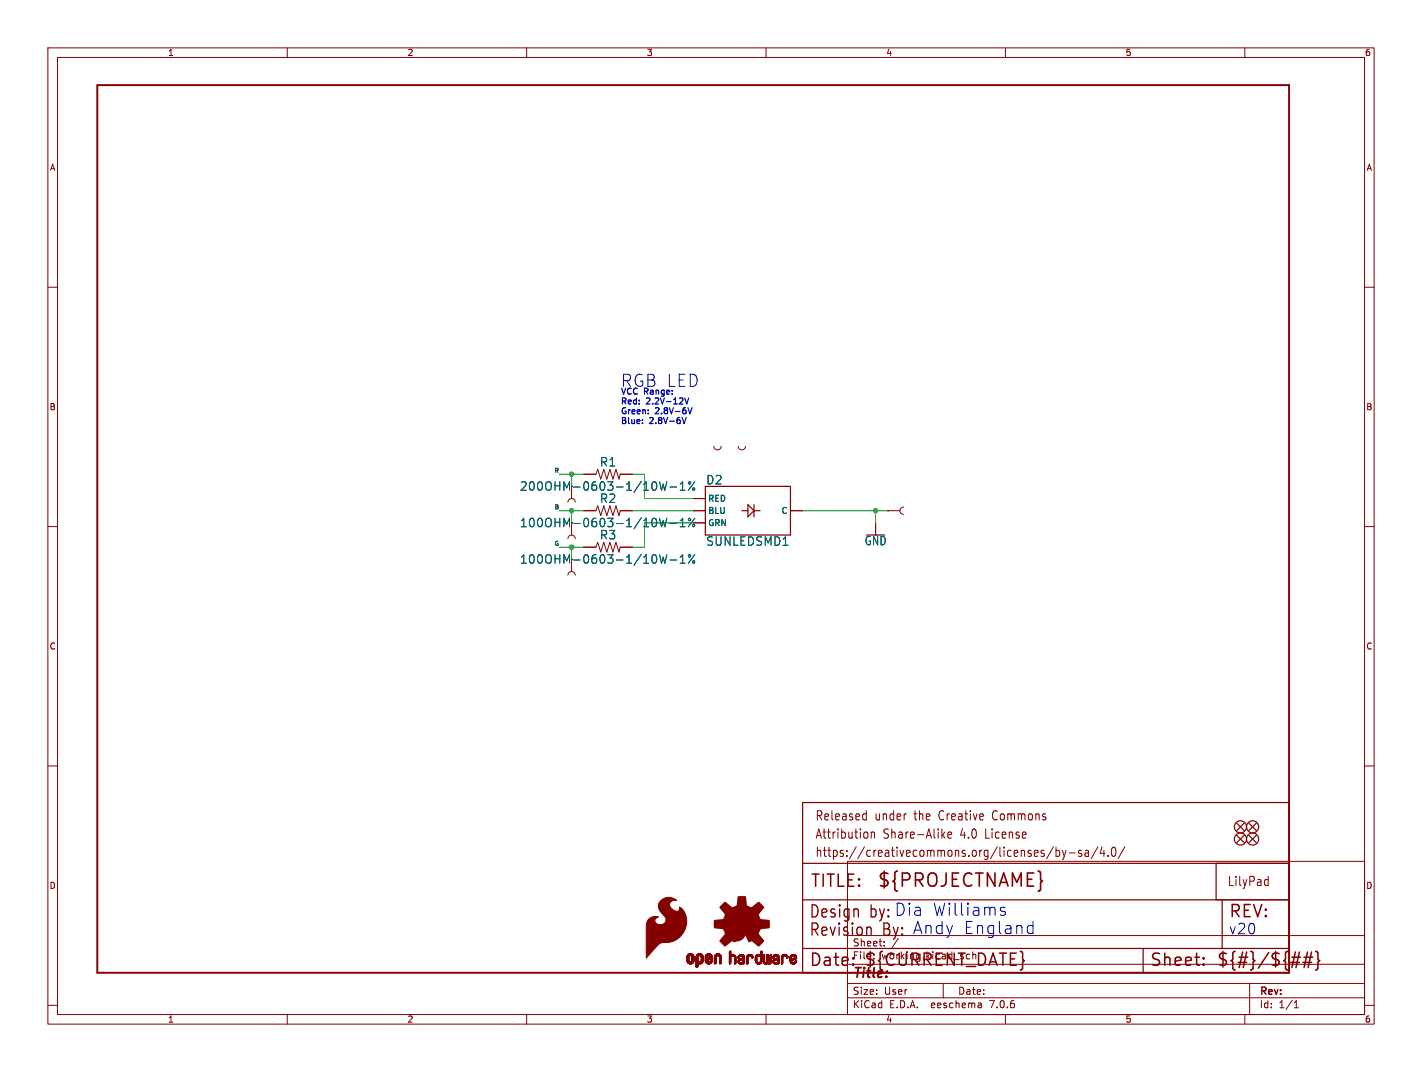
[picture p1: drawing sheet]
<svg xmlns="http://www.w3.org/2000/svg" width="297mm" height="224mm" viewBox="0 0 297 224" stroke-linecap="round" stroke-linejoin="round" font-family="sans-serif">
<defs><g id="words">
<text font-size="3.8" fill="#840000" x="183.1" y="185.7">${PROJECTNAME}</text>
<g font-size="3.5" fill="#0000c2">
<text x="129.5" y="81">RGB LED</text>
<text x="194.6" y="191.5">Williams</text>
<text x="181.6" y="192.1">by: Dia</text>
<text x="184.3" y="195.9">By: Andy</text>
<text x="201.1" y="195.3">England</text>
</g>
<g font-size="3.5" fill="#840000">
<text x="169.2" y="185.7">TITLE:</text>
<text x="168.9" y="195.9">Revision</text>
<text x="168.9" y="192.1">Design</text>
<text x="256.5" y="192.1">REV:</text>
<text x="168.9" y="202.2">Date:</text>
<text x="180.3" y="202.2">${CURRENT_DATE}</text>
<text x="240" y="202.2">Sheet:</text>
<text x="254" y="202.2">${#}/${##}</text>
</g>
<text font-size="3" fill="#0000c2" x="256.5" y="195.3">v20</text>
<text font-size="2.8" fill="#840000" x="178" y="204.8">Title:</text>
<g font-size="2.7" fill="#840000">
<text x="170.2" y="171.7">Released</text>
<text x="182.7" y="171.7">under</text>
<text x="191.1" y="171.7">the</text>
<text x="196.5" y="171.7">Creative</text>
<text x="208" y="171.7">Commons</text>
<text x="170.2" y="175.5">Attribution</text>
<text x="170.2" y="179.3">https://creativecommons.org/licenses/by-sa/4.0/</text>
<text x="184.5" y="175.5">Share-Alike</text>
<text x="200.8" y="175.5">4.0</text>
<text x="206.2" y="175.5">License</text>
<text x="256.3" y="185.4">LilyPad</text>
</g>
<g font-size="2.5" fill="#006464">
<text x="125.2" y="97.6">R1</text>
<text x="147.4" y="101.4">D2</text>
<text x="108.5" y="102.7">200OHM-0603-1/10W-1%</text>
<text x="125.2" y="105.3">R2</text>
<text x="108.5" y="110.3">100OHM-0603-1/10W-1%</text>
<text x="125.2" y="112.9">R3</text>
<text x="108.5" y="118">100OHM-0603-1/10W-1%</text>
<text x="147.4" y="114.2">SUNLEDSMD1</text>
<text x="180.5" y="114.1">GND</text>
</g>
<g font-size="2.1" fill="#840000">
<text x="178" y="197.9">Sheet:</text>
<text x="186.2" y="197.9">/</text>
<text x="178" y="200.6">File:</text>
<text x="184.1" y="200.6">working.kicad_sch</text>
<text x="178" y="208">Size:</text>
<text x="184.7" y="208">User</text>
<text x="200" y="208">Date:</text>
<text x="263" y="208.2">Rev:</text>
<text x="178" y="210.8">KiCad</text>
<text x="185.7" y="210.8">E.D.A.</text>
<text x="194.6" y="210.8">eeschema</text>
<text x="207" y="210.8">7.0.6</text>
<text x="263" y="210.8">Id:</text>
<text x="267.1" y="210.8">1/1</text>
</g>
<g font-size="1.8" fill="#840000">
<text x="35" y="11.9">1</text>
<text x="85" y="11.9">2</text>
<text x="135" y="11.9">3</text>
<text x="185" y="11.9">4</text>
<text x="235" y="11.9">5</text>
<text x="285" y="11.9">6</text>
<text x="10.3" y="35.9">A</text>
<text x="285.3" y="35.9">A</text>
<text x="10.3" y="85.9">B</text>
<text x="285.3" y="85.9">B</text>
<text x="10.3" y="135.9">C</text>
<text x="285.3" y="135.9">C</text>
<text x="10.3" y="185.9">D</text>
<text x="285.3" y="185.9">D</text>
<text x="35" y="213.8">1</text>
<text x="85" y="213.8">2</text>
<text x="135" y="213.8">3</text>
<text x="185" y="213.8">4</text>
<text x="235" y="213.8">5</text>
<text x="285" y="213.8">6</text>
</g>
<g font-size="1.8" fill="#0000c2">
<text x="129.5" y="82.5">VCC</text>
<text x="134.6" y="82.5">Range:</text>
<text x="129.5" y="84.6">Red:</text>
<text x="129.5" y="86.6">Green:</text>
<text x="129.5" y="88.7">Blue:</text>
<text x="135.1" y="84.6">2.2V-12V</text>
<text x="135.8" y="88.7">2.8V-6V</text>
<text x="137" y="86.6">2.8V-6V</text>
</g>
<g font-size="1.8" fill="#006464">
<text x="147.8" y="105">RED</text>
<text x="147.8" y="107.5">BLU</text>
<text x="163.1" y="107.5">C</text>
<text x="147.8" y="110.1">GRN</text>
</g>
<g font-size="1.2" fill="#0f0f0f">
<text x="115.7" y="98.8">R</text>
<text x="115.7" y="106.4">B</text>
<text x="115.7" y="114.1">G</text>
</g>
</g></defs>
<g fill="none" stroke="#840000" stroke-width=".21">
<path d="M10 10h277v203.9h-277zM12 12h273v199.9h-273zM60 10v2M110 10v2M160 10v2M210 10v2M260 10v2M10 60h2M285 60h2M121.9 99.1h2.6l.3-1.1 .7 2.1 .6-2.1 .6 2.1 .7-2.1 .6 2.1 .7-2.1 .6 2.1 .2-1h2.6M149.1 93.2a.76 .76 0 0 0 .8 .8 .76 .76 0 0 0 .7-.8M154.2 93.2a.76 .76 0 0 0 .7 .8 .76 .76 0 0 0 .8-.8"/>
<path d="M10 110h2M118.6 104.9a.76 .76 0 0 1 .8-.8 .76 .76 0 0 1 .7 .8M118.6 112.5a.76 .76 0 0 1 .8-.7 .76 .76 0 0 1 .7 .7M119.4 101.6v2.5M119.4 109.2v2.6M119.4 116.8v2.6M121.9 114.3h2.6l.3-1 .7 2 .6-2 .6 2 .7-2 .6 2 .7-2 .6 2 .2-1h2.6M121.9 106.7h2.6l.3-1 .7 2 .6-2 .6 2 .7-2 .6 2 .7-2 .6 2 .2-1h2.6M144.8 106.7h2.5M144.8 104.1h2.5M144.8 109.2h2.5M165.1 106.7h2.5"/>
<path d="M182.9 109.2v2.6M185.4 106.7h.1M185.4 106.7h2.6M188.7 105.9a.76 .76 0 0 0-.7 .8 .76 .76 0 0 0 .7 .7M285 110h2M118.6 120.1a.76 .76 0 0 1 .8-.7 .76 .76 0 0 1 .7 .7M10 160h2M285 160h2M177 179.9h108v32h-108zM180.5 170l.4 .1M180.9 169.3v2M180.9 171.2l-.4 .1"/>
<path d="M181.2 174v.9M182 173.8v1.3M182 174l.2-.2 .4 .1 .1 1.2M196.9 174.4l.5 .7M197.4 173.8l-.7 .7M198 174.4l.8-.1-.1-.4-.5-.1-.2 .3 .1 .9h.6M220 176.9l-1.4 2.5M220.6 177v1.9M220.6 177.7l.4-.1 .3 .4-.1 .8h-.6M221.9 177.6l.4 1.3M222.3 178.9l-.2 .5-.2 .1M222.7 177.6l-.4 1.3"/>
<path d="M223.3 178.2h1.2M225.9 177.7l-.4-.1-.2 .3v.3l.6 .1v.5h-.6M226.7 177.7h.6l.1 1.2M227.4 178.1l-.6 .1a.4 .4 0 0 0-.2 .3 .4 .4 0 0 0 .2 .4l.6-.1M229.3 176.9l-1.4 2.5M230.2 176.9l-.4 1.4h1M230.6 177.6v1.3M231.4 178.7v.2M232.4 177.1l.3-.1a1.34 1.34 0 0 1 0 1.9h-.2a1.44 1.44 0 0 1-.1-1.8zM234.9 176.9l-1.4 2.5M177 195.4h108M187.6 196l-1.3 2"/>
<path d="M264.4 183.7l.5 .1M264.9 183.1v1.9M264.9 184.9l-.5 .1M10 210h2M60 211.9v2M110 211.9v2M160 211.9v2M177 208.4h108M177 205.4h108M177 201.4h108M197 205.4v3M204.9 209.6l.1 .9"/>
<path d="M205 210.4l-.2 .1M205 209.9h-.2M210 211.9v2M260 211.9v2M261 205.4v6.5M270.3 210.5h.9M270.3 209.4l.4-.4v1.5M285 210h2"/>
</g>
<g fill="none" stroke="#840000" stroke-width=".25">
<path d="M147.3 101.6h17.8v10.2h-17.8zM154.9 106.7h1.3M156.2 105.4l1.3 1.3-1.3 1.3zM157.5 106.7h1.2M157.5 105.4v2.6M167.6 167.6h101.6v35.6h-101.6zM258.3 172l1.5 1.5M258.3 174.5l1.5 1.5M259.8 172l-1.5 1.5M259.8 174.5l-1.5 1.5M260.9 174.5l1.5 1.5M260.9 172l1.5 1.5"/>
<path d="M262.4 172l-1.5 1.5M262.4 174.5l-1.5 1.5M167.6 188h101.6M167.6 180.3h101.6M167.6 198.1h101.6M238.8 198.1v5.1M254 180.3v7.7M255.3 188v10.1"/>
<circle cx="259.1" cy="172.7" r="1.27"/>
<circle cx="259.1" cy="175.3" r="1.27"/>
<circle cx="261.6" cy="172.7" r="1.27"/>
<circle cx="261.6" cy="175.3" r="1.27"/>
</g>
<path d="M182 194v1.4" fill="none" stroke="#840000" stroke-width=".27"/>
<g fill="#840000" stroke="#840000" stroke-width=".21">
<path d="M137.9 188.2a2.45 2.45 0 0 1 3.4-.1 1.05 1.05 0 0 0-1.4 .6 1.05 1.05 0 0 0 .7 1.3 .75 .75 0 0 0 1.3-.1v-.4a3.8 3.8 0 0 1 .7 5.5 4.3 4.3 0 0 1-4.2 1.9 7.8 7.8 0 0 0-2.8 2.5l-.6 .7v-6.4a1.93 1.93 0 0 1 2.5-2.2 .81 .81 0 0 0-.7 .9 .81 .81 0 0 0 .9 .7 1.09 1.09 0 0 0 1.3-.5 1.09 1.09 0 0 0-.4-1.4 2.08 2.08 0 0 1-.7-3z"/>
<path d="M143.5 200.7h.4z"/>
<path d="M143.5 200.6l.4 .1z"/>
<path d="M143.5 200.6h.4z"/>
<path d="M143.5 200.5l.4 .1z"/>
<path d="M143.5 200.5h.4z"/>
<path d="M143.5 200.4l.4 .1z"/>
<path d="M143.5 200.4h.4z"/>
<path d="M143.5 200.3l.4 .1z"/>
<path d="M143.5 200.3h.4z"/>
<path d="M143.5 200.2l.4 .1z"/>
<path d="M143.5 200.2h.4z"/>
<path d="M143.5 200.1l.4 .1z"/>
<path d="M143.5 200.1h.4z"/>
<path d="M143.5 200l.4 .1z"/>
<path d="M143.5 200h.4z"/>
<path d="M143.5 199.9l.4 .1z"/>
<path d="M143.5 199.9h.4z"/>
<path d="M143.5 199.8l.4 .1z"/>
<path d="M143.5 199.8h.4z"/>
<path d="M143.5 200.8h.5z"/>
<path d="M143.5 200.8h.4z"/>
<path d="M143.5 200.7l.4 .1z"/>
<path d="M143.5 199.7l.4 .1z"/>
<path d="M143.5 200.9h.5z"/>
<path d="M143.5 200.8l.5 .1z"/>
<path d="M143.5 199.7h.4z"/>
<path d="M143.5 199.7h.5z"/>
<path d="M143.5 200.9h.6z"/>
<path d="M143.5 199.6l.6 .1z"/>
<path d="M143.6 200.9l.5 .1z"/>
<path d="M143.6 199.6h.5z"/>
<path d="M143.6 201h1.3z"/>
<path d="M143.6 201h.6z"/>
<path d="M143.6 199.6h1.2z"/>
<path d="M143.6 201h1.2z"/>
<path d="M143.6 199.5l1.2 .1z"/>
<path d="M143.6 201l1.2 .1z"/>
<path d="M143.6 199.5h1.2z"/>
<path d="M143.6 201.1h1.2z"/>
<path d="M143.7 201.1h1.1z"/>
<path d="M143.7 199.5h1.1z"/>
<path d="M143.7 201.1h1z"/>
<path d="M143.7 199.4l1 .1z"/>
<path d="M143.7 201.1l1 .1z"/>
<path d="M143.7 199.4h1z"/>
<path d="M143.7 201.2h1z"/>
<path d="M143.8 201.2h.9z"/>
<path d="M143.8 199.4h.9z"/>
<path d="M143.8 201.2h.8z"/>
<path d="M143.8 199.4h.8z"/>
<path d="M143.8 199.3l.8 .1z"/>
<path d="M143.8 199.3h.8z"/>
<path d="M143.8 201.2l.8 .1z"/>
<path d="M143.8 201.3h.8z"/>
<path d="M143.9 199.3h.7z"/>
<path d="M143.9 201.3h.7z"/>
<path d="M143.9 201.3h.6z"/>
<path d="M143.9 199.3h.6z"/>
<path d="M144 199.3h.4z"/>
<path d="M144 201.3h.4z"/>
<path d="M144 199.2l.4 .1z"/>
<path d="M144.1 199.2h.3z"/>
<path d="M144.1 201.3l.2 .1z"/>
<path d="M144.1 201.4h.2z"/>
<path d="M144.1 199.2h.2z"/>
<path d="M144.3 199.6h.6z"/>
<path d="M144.3 201h.6z"/>
<path d="M144.3 200.9l.6 .1z"/>
<path d="M144.3 200.9h.6z"/>
<path d="M144.3 199.6l.6 .1z"/>
<path d="M144.4 200.9h.5z"/>
<path d="M144.4 199.7h.5z"/>
<path d="M144.5 200.8l.4 .1z"/>
<path d="M144.5 199.7h.4z"/>
<path d="M144.5 200.8h.4z"/>
<path d="M144.5 199.7l.4 .1z"/>
<path d="M144.5 199.8h.4z"/>
<path d="M144.5 200.7l.4 .1z"/>
<path d="M144.5 200.7h.4z"/>
<path d="M144.5 199.9h.4z"/>
<path d="M144.5 199.8l.4 .1z"/>
<path d="M144.5 200.6l.4 .1z"/>
<path d="M144.5 200.6h.4z"/>
<path d="M144.5 200.5l.4 .1z"/>
<path d="M144.5 200.5h.4z"/>
<path d="M144.5 200.4l.4 .1z"/>
<path d="M144.5 200.4h.4z"/>
<path d="M144.5 200.3l.4 .1z"/>
<path d="M144.5 200.3h.4z"/>
<path d="M144.5 200.2l.4 .1z"/>
<path d="M144.5 200.2h.4z"/>
<path d="M144.5 200.1l.4 .1z"/>
<path d="M144.5 200.1h.4z"/>
<path d="M144.5 200l.4 .1z"/>
<path d="M144.5 200h.4z"/>
<path d="M144.5 199.9l.4 .1z"/>
<path d="M145.4 202h.2z"/>
<path d="M145.4 202h.3z"/>
<path d="M145.4 201.9l.3 .1z"/>
<path d="M145.4 201.9h.3z"/>
<path d="M145.4 201.9h.4z"/>
<path d="M145.4 201.8l.4 .1z"/>
<path d="M145.4 201.8h.4z"/>
<path d="M145.4 201.7l.4 .1z"/>
<path d="M145.4 201.7h.4z"/>
<path d="M145.4 201.6l.4 .1z"/>
<path d="M145.4 201.6h.4z"/>
<path d="M145.4 201.5l.4 .1z"/>
<path d="M145.4 201.5h.4z"/>
<path d="M145.4 201.4l.4 .1z"/>
<path d="M145.4 201.4h.4z"/>
<path d="M145.4 201.3l.4 .1z"/>
<path d="M145.4 201.3h.4z"/>
<path d="M145.4 201.3h1z"/>
<path d="M145.4 201.3h1.1z"/>
<path d="M145.4 201.2l1.1 .1z"/>
<path d="M145.4 201.2h1.1z"/>
<path d="M145.4 201.2h1.2z"/>
<path d="M145.4 201.1l1.2 .1z"/>
<path d="M145.4 201.1h1.2z"/>
<path d="M145.4 201.1h1.3z"/>
<path d="M145.4 201l1.3 .1z"/>
<path d="M145.4 201h1.3z"/>
<path d="M145.4 201h1.4z"/>
<path d="M145.4 201h.7z"/>
<path d="M145.4 200.9l.6 .1z"/>
<path d="M145.4 200.9h.6z"/>
<path d="M145.4 200.9h.5z"/>
<path d="M145.4 200.8l.5 .1z"/>
<path d="M145.4 200.8h.5z"/>
<path d="M145.4 200.8h.4z"/>
<path d="M145.4 200.7l.4 .1z"/>
<path d="M145.4 200.7h.4z"/>
<path d="M145.4 200.6l.4 .1z"/>
<path d="M145.4 200.6h.4z"/>
<path d="M145.4 200.5l.4 .1z"/>
<path d="M145.4 200.5h.4z"/>
<path d="M145.4 200.4l.4 .1z"/>
<path d="M145.4 200.4h.4z"/>
<path d="M145.4 200.3l.4 .1z"/>
<path d="M145.4 200.3h.4z"/>
<path d="M145.4 200.2l.4 .1z"/>
<path d="M145.4 200.2h.4z"/>
<path d="M145.4 200.1l.4 .1z"/>
<path d="M145.4 200.1h.4z"/>
<path d="M145.4 200l.4 .1z"/>
<path d="M145.4 200h.4z"/>
<path d="M145.4 199.9l.4 .1z"/>
<path d="M145.4 199.9h.4z"/>
<path d="M145.4 199.8l.4 .1z"/>
<path d="M145.4 199.8h.4z"/>
<path d="M145.4 199.8h.5z"/>
<path d="M145.4 202h.1z"/>
<path d="M145.4 199.7l.5 .1z"/>
<path d="M145.4 199.7h.5z"/>
<path d="M145.4 199.7h.6z"/>
<path d="M145.5 199.7h.5z"/>
<path d="M145.5 199.6l.5 .1z"/>
<path d="M145.5 199.6h.5z"/>
<path d="M145.5 199.6h1.3z"/>
<path d="M145.5 199.6h1.2z"/>
<path d="M145.5 199.5l1.2 .1z"/>
<path d="M145.5 199.5h1.2z"/>
<path d="M145.6 199.5h1.1z"/>
<path d="M145.6 199.4l1.1 .1z"/>
<path d="M145.6 199.4h1z"/>
<path d="M145.7 199.4h.9z"/>
<path d="M145.7 199.3l.8 .1z"/>
<path d="M145.7 199.3h.8z"/>
<path d="M145.8 199.3h.7z"/>
<path d="M145.8 199.3h.6z"/>
<path d="M145.9 201.3h.5z"/>
<path d="M145.9 199.3h.5z"/>
<path d="M145.9 201.3h.4z"/>
<path d="M145.9 199.3h.4z"/>
<path d="M145.9 199.2l.4 .1z"/>
<path d="M146 201.3h.3z"/>
<path d="M146 199.2h.3z"/>
<path d="M146 201.3l.3 .1z"/>
<path d="M146 199.2h.2z"/>
<path d="M146 201.4h.2z"/>
<path d="M146.2 199.6h.6z"/>
<path d="M146.2 201h.6z"/>
<path d="M146.2 200.9l.6 .1z"/>
<path d="M146.3 200.9h.5z"/>
<path d="M146.3 199.6l.5 .1z"/>
<path d="M146.3 199.7h.5z"/>
<path d="M146.4 200.9h.4z"/>
<path d="M146.4 199.7h.4z"/>
<path d="M146.4 200.8l.4 .1z"/>
<path d="M146.4 200.8h.4z"/>
<path d="M146.4 199.7l.4 .1z"/>
<path d="M146.4 199.8h.4z"/>
<path d="M146.4 200.8h.5z"/>
<path d="M146.4 199.8h.5z"/>
<path d="M146.5 200.7l.4 .1z"/>
<path d="M146.5 200.7h.4z"/>
<path d="M146.5 199.8l.4 .1z"/>
<path d="M146.5 199.8h.4z"/>
<path d="M146.5 199.9h.4z"/>
<path d="M146.5 200.6l.4 .1z"/>
<path d="M146.5 200.6h.4z"/>
<path d="M146.5 200.5l.4 .1z"/>
<path d="M146.5 200.5h.4z"/>
<path d="M146.5 200.4l.4 .1z"/>
<path d="M146.5 200.4h.4z"/>
<path d="M146.5 200.3l.4 .1z"/>
<path d="M146.5 200.3h.4z"/>
<path d="M146.5 200.2l.4 .1z"/>
<path d="M146.5 200.2h.4z"/>
<path d="M146.5 200.1l.4 .1z"/>
<path d="M146.5 200.1h.4z"/>
<path d="M146.5 200l.4 .1z"/>
<path d="M146.5 200h.4z"/>
<path d="M146.5 199.9l.4 .1z"/>
<path d="M147.3 200.8h.4z"/>
<path d="M147.3 200.7l.4 .1z"/>
<path d="M147.3 200.7h.4z"/>
<path d="M147.3 200.6l.4 .1z"/>
<path d="M147.3 200.6h.4z"/>
<path d="M147.3 200.6h.5z"/>
<path d="M147.3 200.6h.6z"/>
<path d="M147.3 200.5l.6 .1z"/>
<path d="M147.3 200.5h.6z"/>
<path d="M147.3 200.5h.7z"/>
<path d="M147.3 200.5h.8z"/>
<path d="M147.3 200.4l.8 .1z"/>
<path d="M147.3 200.4h.9z"/>
<path d="M147.3 200.4h1z"/>
<path d="M147.3 200.3l1 .1z"/>
<path d="M147.3 200.3h1.1z"/>
<path d="M147.3 200.3h1.2z"/>
<path d="M147.3 200.2l1.3 .1z"/>
<path d="M147.3 200.2h1.3z"/>
<path d="M147.3 200.2h1.4z"/>
<path d="M147.3 200.2h.4z"/>
<path d="M147.3 200.1l.4 .1z"/>
<path d="M147.3 200.1h.4z"/>
<path d="M147.3 200l.4 .1z"/>
<path d="M147.3 200h.4z"/>
<path d="M147.3 199.9l.4 .1z"/>
<path d="M147.3 199.9h.4z"/>
<path d="M147.3 199.8l.4 .1z"/>
<path d="M147.3 199.8h.4z"/>
<path d="M147.3 200.9h.5z"/>
<path d="M147.3 200.8l.5 .1z"/>
<path d="M147.3 200.8h.5z"/>
<path d="M147.3 199.8h.5z"/>
<path d="M147.3 199.7l.5 .1z"/>
<path d="M147.3 199.7h.5z"/>
<path d="M147.4 200.9h.5z"/>
<path d="M147.4 199.7h.4z"/>
<path d="M147.4 199.7h.5z"/>
<path d="M147.4 200.9l.5 .1z"/>
<path d="M147.4 199.6l.5 .1z"/>
<path d="M147.4 199.6h.5z"/>
<path d="M147.4 201h1.3z"/>
<path d="M147.4 201h.6z"/>
<path d="M147.4 199.6h.6z"/>
<path d="M147.4 199.6h1.3z"/>
<path d="M147.4 201h1.2z"/>
<path d="M147.4 199.5l1.3 .1z"/>
<path d="M147.4 199.5h1.2z"/>
<path d="M147.4 201l1.2 .1z"/>
<path d="M147.5 201.1h1.1z"/>
<path d="M147.5 199.5h1.1z"/>
<path d="M147.5 199.4l1.1 .1z"/>
<path d="M147.5 201.1h1z"/>
<path d="M147.5 201.1l1 .1z"/>
<path d="M147.5 199.4h1.1z"/>
<path d="M147.5 201.2h1z"/>
<path d="M147.5 199.4h1z"/>
<path d="M147.6 201.2h.9z"/>
<path d="M147.6 199.4h.9z"/>
<path d="M147.6 201.2h.8z"/>
<path d="M147.6 199.3l.8 .1z"/>
<path d="M147.6 201.2l.8 .1z"/>
<path d="M147.6 199.3h.8z"/>
<path d="M147.7 201.3h.7z"/>
<path d="M147.7 199.3h.7z"/>
<path d="M147.7 199.3h.6z"/>
<path d="M147.7 201.3h.6z"/>
<path d="M147.8 199.3h.5z"/>
<path d="M147.8 201.3h.5z"/>
<path d="M147.8 200.2h.9z"/>
<path d="M147.8 200.1l.9 .1z"/>
<path d="M147.8 199.3h.4z"/>
<path d="M147.8 201.3h.4z"/>
<path d="M147.8 200.1h.9z"/>
<path d="M147.9 199.2l.3 .1z"/>
<path d="M147.9 201.3h.3z"/>
<path d="M147.9 201.3l.3 .1z"/>
<path d="M147.9 200.1h.8z"/>
<path d="M147.9 199.2h.3z"/>
<path d="M147.9 201.4h.2z"/>
<path d="M147.9 199.2h.2z"/>
<path d="M148 200.1h.7z"/>
<path d="M148.1 200l.6 .1z"/>
<path d="M148.1 200h.6z"/>
<path d="M148.1 199.6h.6z"/>
<path d="M148.1 201h.6z"/>
<path d="M148.2 200.9l.5 .1z"/>
<path d="M148.2 200h.5z"/>
<path d="M148.2 200.9h.5z"/>
<path d="M148.2 199.6l.5 .1z"/>
<path d="M148.2 199.7h.5z"/>
<path d="M148.3 200.9h.4z"/>
<path d="M148.3 199.7h.4z"/>
<path d="M148.3 200h.4z"/>
<path d="M148.3 199.7l.4 .1z"/>
<path d="M148.3 200.8l.4 .1z"/>
<path d="M148.3 199.8h.4z"/>
<path d="M148.3 200.8h.4z"/>
<path d="M148.3 199.9l.4 .1z"/>
<path d="M148.3 199.9h.4z"/>
<path d="M148.3 199.8l.4 .1z"/>
<path d="M148.4 200.7l.3 .1z"/>
<path d="M148.4 200.7h.3z"/>
<path d="M148.4 200.6l.3 .1z"/>
<path d="M148.4 200.6h.3z"/>
<path d="M148.4 200.5l.3 .1z"/>
<path d="M148.5 200.5h.2z"/>
<path d="M148.6 200.5h.1z"/>
<path d="M149.2 201.3h.3z"/>
<path d="M149.2 201.2l.3 .1z"/>
<path d="M149.2 201.2h.3z"/>
<path d="M149.2 201.2h.4z"/>
<path d="M149.2 201.1l.4 .1z"/>
<path d="M149.2 201.1h.4z"/>
<path d="M149.2 201l.4 .1z"/>
<path d="M149.2 201h.4z"/>
<path d="M149.2 200.9l.4 .1z"/>
<path d="M149.2 200.9h.4z"/>
<path d="M149.2 200.8l.4 .1z"/>
<path d="M149.2 200.8h.4z"/>
<path d="M149.2 200.7l.4 .1z"/>
<path d="M149.2 200.7h.4z"/>
<path d="M149.2 200.6l.4 .1z"/>
<path d="M149.2 200.6h.4z"/>
<path d="M149.2 200.5l.4 .1z"/>
<path d="M149.2 200.5h.4z"/>
<path d="M149.2 200.4l.4 .1z"/>
<path d="M149.2 200.4h.4z"/>
<path d="M149.2 200.3l.4 .1z"/>
<path d="M149.2 200.3h.4z"/>
<path d="M149.2 200.2l.4 .1z"/>
<path d="M149.2 200.2h.4z"/>
<path d="M149.2 200.1l.4 .1z"/>
<path d="M149.2 200.1h.4z"/>
<path d="M149.2 200l.4 .1z"/>
<path d="M149.2 200h.4z"/>
<path d="M149.2 199.9l.4 .1z"/>
<path d="M149.2 199.9h.4z"/>
<path d="M149.2 199.8l.4 .1z"/>
<path d="M149.2 201.3h.2z"/>
<path d="M149.2 199.8h.4z"/>
<path d="M149.2 199.8h.5z"/>
<path d="M149.3 199.7l.4 .1z"/>
<path d="M149.3 199.7h.4z"/>
<path d="M149.3 199.7h.5z"/>
<path d="M149.3 199.6l.5 .1z"/>
<path d="M149.3 199.6h.5z"/>
<path d="M149.3 199.6h.6z"/>
<path d="M149.3 199.6h1.3z"/>
<path d="M149.3 199.5l1.3 .1z"/>
<path d="M149.3 199.5h1.3z"/>
<path d="M149.3 199.5h1.2z"/>
<path d="M149.4 199.5h1.1z"/>
<path d="M149.4 199.4l1.1 .1z"/>
<path d="M149.4 199.4h1.1z"/>
<path d="M149.5 199.4h.9z"/>
<path d="M149.5 199.3l.9 .1z"/>
<path d="M149.5 199.3h.8z"/>
<path d="M149.6 199.3h.7z"/>
<path d="M149.6 199.3h.6z"/>
<path d="M149.7 199.3h.5z"/>
<path d="M149.8 199.2l.3 .1z"/>
<path d="M149.8 199.2h.3z"/>
<path d="M149.9 199.2h.2z"/>
<path d="M150 199.6h.6z"/>
<path d="M150.1 199.6h.5z"/>
<path d="M150.1 199.6l.5 .1z"/>
<path d="M150.1 199.7h.5z"/>
<path d="M150.2 199.7h.4z"/>
<path d="M150.2 199.7l.5 .1z"/>
<path d="M150.2 199.7h.5z"/>
<path d="M150.2 199.8h.5z"/>
<path d="M150.3 199.8h.4z"/>
<path d="M150.3 199.8l.4 .1z"/>
<path d="M150.3 201.3h.3z"/>
<path d="M150.3 201.2l.3 .1z"/>
<path d="M150.3 201.2h.3z"/>
<path d="M150.3 201.2h.4z"/>
<path d="M150.3 201.1l.4 .1z"/>
<path d="M150.3 201.1h.4z"/>
<path d="M150.3 201l.4 .1z"/>
<path d="M150.3 201h.4z"/>
<path d="M150.3 200.9l.4 .1z"/>
<path d="M150.3 200.9h.4z"/>
<path d="M150.3 200.8l.4 .1z"/>
<path d="M150.3 200.8h.4z"/>
<path d="M150.3 200.7l.4 .1z"/>
<path d="M150.3 200.7h.4z"/>
<path d="M150.3 200.6l.4 .1z"/>
<path d="M150.3 200.6h.4z"/>
<path d="M150.3 200.5l.4 .1z"/>
<path d="M150.3 200.5h.4z"/>
<path d="M150.3 200.4l.4 .1z"/>
<path d="M150.3 200.4h.4z"/>
<path d="M150.3 200.3l.4 .1z"/>
<path d="M150.3 200.3h.4z"/>
<path d="M150.3 200.2l.4 .1z"/>
<path d="M150.3 200.2h.4z"/>
<path d="M150.3 200.1l.4 .1z"/>
<path d="M150.3 200.1h.4z"/>
<path d="M150.3 200l.4 .1z"/>
<path d="M150.3 200h.4z"/>
<path d="M150.3 199.9l.4 .1z"/>
<path d="M150.3 199.9h.4z"/>
<path d="M150.3 201.3h.2z"/>
<path d="M152.3 201.3h.2z"/>
<path d="M152.3 198.9h.3z"/>
<path d="M152.3 201.3h.3z"/>
<path d="M152.3 201.2l.3 .1z"/>
<path d="M152.3 201.2h.3z"/>
<path d="M152.3 201.1l.3 .1z"/>
<path d="M152.3 201.1h.3z"/>
<path d="M152.3 201l.3 .1z"/>
<path d="M152.3 201h.3z"/>
<path d="M152.3 200.9l.3 .1z"/>
<path d="M152.3 200.9h.3z"/>
<path d="M152.3 200.8l.3 .1z"/>
<path d="M152.3 200.8h.3z"/>
<path d="M152.3 200.7l.3 .1z"/>
<path d="M152.3 200.7h.3z"/>
<path d="M152.3 200.6l.3 .1z"/>
<path d="M152.3 200.6h.3z"/>
<path d="M152.3 200.5l.3 .1z"/>
<path d="M152.3 200.5h.3z"/>
<path d="M152.3 200.4l.3 .1z"/>
<path d="M152.3 200.4h.3z"/>
<path d="M152.3 200.3l.3 .1z"/>
<path d="M152.3 200.3h.3z"/>
<path d="M152.3 200.2l.3 .1z"/>
<path d="M152.3 200.2h.3z"/>
<path d="M152.3 200.1l.3 .1z"/>
<path d="M152.3 200.1h.3z"/>
<path d="M152.3 200l.3 .1z"/>
<path d="M152.3 200h.3z"/>
<path d="M152.3 199.9l.3 .1z"/>
<path d="M152.3 199.9h.3z"/>
<path d="M152.3 199.9h.4z"/>
<path d="M152.3 199.8l.4 .1z"/>
<path d="M152.3 199.8h.4z"/>
<path d="M152.3 199.7l.5 .1z"/>
<path d="M152.3 199.7h.5z"/>
<path d="M152.3 199.7h.6z"/>
<path d="M152.3 199.6l.7 .1z"/>
<path d="M152.3 199.6h1.3z"/>
<path d="M152.3 199.6h1.2z"/>
<path d="M152.3 199.5l1.2 .1z"/>
<path d="M152.3 199.5h1.2z"/>
<path d="M152.3 199.5h1.1z"/>
<path d="M152.3 199.4l1.1 .1z"/>
<path d="M152.3 199.4h1z"/>
<path d="M152.3 199.4h.3z"/>
<path d="M152.3 199.3l.3 .1z"/>
<path d="M152.3 199.3h.3z"/>
<path d="M152.3 199.2l.3 .1z"/>
<path d="M152.3 199.2h.3z"/>
<path d="M152.3 199.1l.3 .1z"/>
<path d="M152.3 199.1h.3z"/>
<path d="M152.3 199l.3 .1z"/>
<path d="M152.3 199h.3z"/>
<path d="M152.3 198.9l.3 .1z"/>
<path d="M152.3 198.8l.3 .1z"/>
<path d="M152.3 198.8h.3z"/>
<path d="M152.4 198.8h.2z"/>
<path d="M152.4 198.7l.2 .1z"/>
<path d="M152.4 198.7h.2z"/>
<path d="M152.5 198.7h.1z"/>
<path d="M152.7 199.4h.6z"/>
<path d="M152.8 199.4h.5z"/>
<path d="M152.8 199.4h.4z"/>
<path d="M153.1 199.6l.5 .1z"/>
<path d="M153.1 199.7h.5z"/>
<path d="M153.2 199.7h.4z"/>
<path d="M153.3 199.7h.3z"/>
<path d="M153.3 199.7l.3 .1z"/>
<path d="M153.3 199.8h.4z"/>
<path d="M153.3 199.8l.4 .1z"/>
<path d="M153.4 199.9h.3z"/>
<path d="M153.4 200h.3z"/>
<path d="M153.4 199.9l.3 .1z"/>
<path d="M153.4 201.3h.1z"/>
<path d="M153.4 201.3h.2z"/>
<path d="M153.4 201.3h.3z"/>
<path d="M153.4 201.2l.3 .1z"/>
<path d="M153.4 201.2h.3z"/>
<path d="M153.4 201.1l.3 .1z"/>
<path d="M153.4 201.1h.3z"/>
<path d="M153.4 201l.3 .1z"/>
<path d="M153.4 201h.3z"/>
<path d="M153.4 200.9l.3 .1z"/>
<path d="M153.4 200.9h.3z"/>
<path d="M153.4 200.8l.3 .1z"/>
<path d="M153.4 200.8h.3z"/>
<path d="M153.4 200.7l.3 .1z"/>
<path d="M153.4 200.7h.3z"/>
<path d="M153.4 200.6l.3 .1z"/>
<path d="M153.4 200.6h.3z"/>
<path d="M153.4 200.5l.3 .1z"/>
<path d="M153.4 200.5h.3z"/>
<path d="M153.4 200.4l.3 .1z"/>
<path d="M153.4 200.4h.3z"/>
<path d="M153.4 200.3l.3 .1z"/>
<path d="M153.4 200.3h.3z"/>
<path d="M153.4 200.2l.3 .1z"/>
<path d="M153.4 200.2h.3z"/>
<path d="M153.4 200.1l.3 .1z"/>
<path d="M153.4 200.1h.3z"/>
<path d="M153.4 200l.3 .1z"/>
<path d="M154.1 200.9h.4z"/>
<path d="M154.1 200.9h.3z"/>
<path d="M154.1 200.8l.3 .1z"/>
<path d="M154.1 200.8h.3z"/>
<path d="M154.1 200.8h.4z"/>
<path d="M154.1 200.1h.2z"/>
<path d="M154.1 200.1h.3z"/>
<path d="M154.1 200l.3 .1z"/>
<path d="M154.1 200h.3z"/>
<path d="M154.2 201h.3z"/>
<path d="M154.2 200.9l.3 .1z"/>
<path d="M154.2 200.9h.3z"/>
<path d="M154.2 200.7l.3 .1z"/>
<path d="M154.2 200.7h.3z"/>
<path d="M154.2 200.1h.1z"/>
<path d="M154.2 200h.2z"/>
<path d="M154.2 199.9l.2 .1z"/>
<path d="M154.2 199.9h.2z"/>
<path d="M154.2 200.6l.4 .1z"/>
<path d="M154.2 199.9h.3z"/>
<path d="M154.2 199.8l.3 .1z"/>
<path d="M154.2 201.1h.4z"/>
<path d="M154.2 201l.4 .1z"/>
<path d="M154.2 200.6h.4z"/>
<path d="M154.2 200.6h.5z"/>
<path d="M154.2 199.8h.3z"/>
<path d="M154.2 201.1h.8z"/>
<path d="M154.2 201.1h.5z"/>
<path d="M154.2 199.8h.4z"/>
<path d="M154.2 200.6h.6z"/>
<path d="M154.2 199.7l.4 .1z"/>
<path d="M154.2 199.7h.4z"/>
<path d="M154.2 200.5l.6 .1z"/>
<path d="M154.2 201.1l.8 .1z"/>
<path d="M154.2 200.5h.6z"/>
<path d="M154.3 201.2h.7z"/>
<path d="M154.3 200.5h.6z"/>
<path d="M154.3 199.7h.3z"/>
<path d="M154.3 199.7h.4z"/>
<path d="M154.3 199.7h.5z"/>
<path d="M154.3 199.6l.5 .1z"/>
<path d="M154.3 199.6h1.1z"/>
<path d="M154.3 200.5h.7z"/>
<path d="M154.3 201.2l.7 .1z"/>
<path d="M154.3 199.6h1z"/>
<path d="M154.3 201.3h.7z"/>
<path d="M154.3 200.4l.8 .1z"/>
<path d="M154.4 201.3h.6z"/>
<path d="M154.4 200.4h.7z"/>
<path d="M154.4 199.5l.9 .1z"/>
<path d="M154.4 199.5h.9z"/>
<path d="M154.4 200.4h1.1z"/>
<path d="M154.4 199.5h.8z"/>
<path d="M154.5 199.5h.7z"/>
<path d="M154.5 200.4h1z"/>
<path d="M154.5 201.3h.5z"/>
<path d="M154.5 199.4l.7 .1z"/>
<path d="M154.5 201.3l.5 .1z"/>
<path d="M154.5 199.4h.6z"/>
<path d="M154.5 201.4h.5z"/>
<path d="M154.5 200.3l1 .1z"/>
<path d="M154.6 201.4h.4z"/>
<path d="M154.6 200.3h.9z"/>
<path d="M154.6 199.4h.5z"/>
<path d="M154.6 199.4h.4z"/>
<path d="M154.7 200.3h.8z"/>
<path d="M154.8 201.1h.2z"/>
<path d="M154.8 200.2l.7 .1z"/>
<path d="M154.8 200.2h.7z"/>
<path d="M154.8 199.4h.1z"/>
<path d="M154.9 199.6l.5 .1z"/>
<path d="M154.9 200.2h.6z"/>
<path d="M154.9 199.7h.5z"/>
<path d="M155 200.2h.5z"/>
<path d="M155 199.7h.4z"/>
<path d="M155 200.1l.5 .1z"/>
<path d="M155 200.1h.5z"/>
<path d="M155.1 199.7h.3z"/>
<path d="M155.1 200.1h.4z"/>
<path d="M155.1 199.7l.3 .1z"/>
<path d="M155.1 199.8h.3z"/>
<path d="M155.1 199.8h.4z"/>
<path d="M155.2 200.4h.3z"/>
<path d="M155.2 200.1h.3z"/>
<path d="M155.2 199.8h.3z"/>
<path d="M155.2 199.9h.3z"/>
<path d="M155.2 199.8l.3 .1z"/>
<path d="M155.2 200l.3 .1z"/>
<path d="M155.2 200.5h.3z"/>
<path d="M155.2 200.4l.3 .1z"/>
<path d="M155.2 200h.3z"/>
<path d="M155.2 199.9l.3 .1z"/>
<path d="M155.2 201.3h.2z"/>
<path d="M155.2 201.3h.3z"/>
<path d="M155.2 201.2l.3 .1z"/>
<path d="M155.2 201.2h.3z"/>
<path d="M155.2 201.1l.3 .1z"/>
<path d="M155.2 201.1h.3z"/>
<path d="M155.2 201l.3 .1z"/>
<path d="M155.2 201h.3z"/>
<path d="M155.2 200.9l.3 .1z"/>
<path d="M155.2 200.9h.3z"/>
<path d="M155.2 200.8l.3 .1z"/>
<path d="M155.2 200.8h.3z"/>
<path d="M155.2 200.7l.3 .1z"/>
<path d="M155.2 200.7h.3z"/>
<path d="M155.2 200.6l.3 .1z"/>
<path d="M155.2 200.6h.3z"/>
<path d="M155.2 200.5l.3 .1z"/>
<path d="M156 201.3h.1z"/>
<path d="M156 201.3h.2z"/>
<path d="M156 201.2l.2 .1z"/>
<path d="M156 201.2h.2z"/>
<path d="M156 201.2h.3z"/>
<path d="M156 201.1l.3 .1z"/>
<path d="M156 201.1h.3z"/>
<path d="M156 201l.3 .1z"/>
<path d="M156 201h.3z"/>
<path d="M156 200.9l.3 .1z"/>
<path d="M156 200.9h.3z"/>
<path d="M156 200.8l.3 .1z"/>
<path d="M156 200.8h.3z"/>
<path d="M156 200.7l.3 .1z"/>
<path d="M156 200.7h.3z"/>
<path d="M156 200.6l.3 .1z"/>
<path d="M156 200.6h.3z"/>
<path d="M156 200.5l.3 .1z"/>
<path d="M156 200.5h.3z"/>
<path d="M156 200.4l.3 .1z"/>
<path d="M156 200.4h.3z"/>
<path d="M156 200.3l.3 .1z"/>
<path d="M156 200.3h.3z"/>
<path d="M156 200.2l.3 .1z"/>
<path d="M156 200.2h.3z"/>
<path d="M156 200.1l.3 .1z"/>
<path d="M156 200.1h.3z"/>
<path d="M156 200l.3 .1z"/>
<path d="M156 200h.3z"/>
<path d="M156 199.9l.3 .1z"/>
<path d="M156 199.9h.3z"/>
<path d="M156 199.8l.3 .1z"/>
<path d="M156 199.8h.3z"/>
<path d="M156 199.8h.4z"/>
<path d="M156 199.7l.4 .1z"/>
<path d="M156 199.7h.4z"/>
<path d="M156.1 199.7h.4z"/>
<path d="M156.1 199.7h.5z"/>
<path d="M156.1 199.6l.5 .1z"/>
<path d="M156.1 199.6h1.1z"/>
<path d="M156.1 199.6h1z"/>
<path d="M156.2 199.5l.9 .1z"/>
<path d="M156.2 199.5h.9z"/>
<path d="M156.2 199.5h.8z"/>
<path d="M156.3 199.5h.7z"/>
<path d="M156.3 199.4l.7 .1z"/>
<path d="M156.3 199.4h.7z"/>
<path d="M156.4 199.4h.5z"/>
<path d="M156.5 199.4h.3z"/>
<path d="M156.6 199.4h.1z"/>
<path d="M156.7 199.6l.5 .1z"/>
<path d="M156.7 199.7h.5z"/>
<path d="M156.8 199.7h.4z"/>
<path d="M156.9 199.7h.3z"/>
<path d="M156.9 199.7l.4 .1z"/>
<path d="M156.9 199.8h.4z"/>
<path d="M157 199.8h.3z"/>
<path d="M157 199.9h.3z"/>
<path d="M157 199.8l.3 .1z"/>
<path d="M157 200h.3z"/>
<path d="M157 199.9l.3 .1z"/>
<path d="M157 200l.3 .1z"/>
<path d="M157.1 200.1h.1z"/>
<path d="M157.1 200.1h.2z"/>
<path d="M157.8 200.7h.3z"/>
<path d="M157.8 200.6l.3 .1z"/>
<path d="M157.8 200.6h.3z"/>
<path d="M157.8 200.5l.3 .1z"/>
<path d="M157.8 200.5h.3z"/>
<path d="M157.8 200.4l.3 .1z"/>
<path d="M157.8 200.4h.3z"/>
<path d="M157.8 200.3l.3 .1z"/>
<path d="M157.8 200.3h.3z"/>
<path d="M157.8 200.2l.3 .1z"/>
<path d="M157.8 200.2h.3z"/>
<path d="M157.8 200.1l.3 .1z"/>
<path d="M157.8 200.1h.3z"/>
<path d="M157.8 200l.3 .1z"/>
<path d="M157.8 200.8h.3z"/>
<path d="M157.8 200.7l.3 .1z"/>
<path d="M157.8 200h.3z"/>
<path d="M157.8 199.9l.3 .1z"/>
<path d="M157.8 199.9h.3z"/>
<path d="M157.8 200.9h.3z"/>
<path d="M157.8 200.8l.3 .1z"/>
<path d="M157.8 199.8l.3 .1z"/>
<path d="M157.8 199.8h.3z"/>
<path d="M157.8 201h.4z"/>
<path d="M157.8 200.9l.3 .1z"/>
<path d="M157.8 199.8h.4z"/>
<path d="M157.8 199.7l.4 .1z"/>
<path d="M157.8 199.7h.4z"/>
<path d="M157.9 201l.4 .1z"/>
<path d="M157.9 199.7h.3z"/>
<path d="M157.9 201.1h.4z"/>
<path d="M157.9 199.7h.4z"/>
<path d="M157.9 201.1h.5z"/>
<path d="M157.9 201.1h1.1z"/>
<path d="M157.9 199.7h.5z"/>
<path d="M157.9 199.6l.5 .1z"/>
<path d="M157.9 199.6h1.2z"/>
<path d="M157.9 201.1l1.1 .1z"/>
<path d="M157.9 201.2h1.1z"/>
<path d="M158 201.2h.9z"/>
<path d="M158 199.6h1.1z"/>
<path d="M158 199.5l1.1 .1z"/>
<path d="M158 199.5h1.1z"/>
<path d="M158 201.2l.9 .1z"/>
<path d="M158 201.3h.9z"/>
<path d="M158.1 201.3h.8z"/>
<path d="M158.1 199.5h1z"/>
<path d="M158.1 201.3h.7z"/>
<path d="M158.1 199.4l1 .1z"/>
<path d="M158.1 199.4h.7z"/>
<path d="M158.2 201.3h.6z"/>
<path d="M158.2 201.3h.5z"/>
<path d="M158.2 199.4h.5z"/>
<path d="M158.2 201.3l.5 .1z"/>
<path d="M158.2 201.4h.5z"/>
<path d="M158.3 199.4h.3z"/>
<path d="M158.4 199.4h.1z"/>
<path d="M158.5 199.6l.6 .1z"/>
<path d="M158.5 201.1h.5z"/>
<path d="M158.5 199.7h.6z"/>
<path d="M158.6 201.1h.4z"/>
<path d="M158.6 199.7h.5z"/>
<path d="M158.6 201l.4 .1z"/>
<path d="M158.7 201h.4z"/>
<path d="M158.7 199.7h.4z"/>
<path d="M158.7 199.7l.4 .1z"/>
<path d="M158.7 199.8h.4z"/>
<path d="M158.8 200.9l.3 .1z"/>
<path d="M158.8 200.9h.3z"/>
<path d="M158.8 199.8h.3z"/>
<path d="M158.8 199.8l.3 .1z"/>
<path d="M158.8 199.4h.3z"/>
<path d="M158.8 199.9h.3z"/>
<path d="M158.8 200.8l.3 .1z"/>
<path d="M158.8 200.8h.3z"/>
<path d="M158.8 200.7l.3 .1z"/>
<path d="M158.8 200.7h.3z"/>
<path d="M158.8 200.6h.3z"/>
<path d="M158.8 200.5h.3z"/>
<path d="M158.8 200.4h.3z"/>
<path d="M158.8 200.3h.3z"/>
<path d="M158.8 200.2h.3z"/>
<path d="M158.8 200.1l.3 .1z"/>
<path d="M158.8 200.1h.3z"/>
<path d="M158.8 200h.3z"/>
<path d="M158.8 199.9l.3 .1z"/>
<path d="M158.8 199.3l.3 .1z"/>
<path d="M158.8 199.3h.3z"/>
<path d="M158.8 199.2l.3 .1z"/>
<path d="M158.8 199.2h.3z"/>
<path d="M158.8 199.1l.3 .1z"/>
<path d="M158.8 199.1h.3z"/>
<path d="M158.8 199l.3 .1z"/>
<path d="M158.8 199h.3z"/>
<path d="M158.8 198.9h.3z"/>
<path d="M158.8 198.8l.3 .1z"/>
<path d="M158.8 198.8h.3z"/>
<path d="M158.8 200.6l.3 .1z"/>
<path d="M158.8 200.5l.3 .1z"/>
<path d="M158.8 200.4l.3 .1z"/>
<path d="M158.8 200.3l.3 .1z"/>
<path d="M158.8 200.2l.3 .1z"/>
<path d="M158.8 200l.3 .1z"/>
<path d="M158.8 198.9l.3 .1z"/>
<path d="M158.9 198.8h.2z"/>
<path d="M158.9 198.7l.2 .1z"/>
<path d="M158.9 198.7h.2z"/>
<path d="M159 198.7h.1z"/>
<path d="M159.4 200.9h.3z"/>
<path d="M159.4 200.8l.3 .1z"/>
<path d="M159.4 200.8h.3z"/>
<path d="M159.4 200.7l.3 .1z"/>
<path d="M159.4 200.7h.3z"/>
<path d="M159.4 200.6l.3 .1z"/>
<path d="M159.4 200.6h.3z"/>
<path d="M159.4 200.5l.3 .1z"/>
<path d="M159.4 200.5h.3z"/>
<path d="M159.4 200.4l.3 .1z"/>
<path d="M159.4 200.4h.3z"/>
<path d="M159.4 200.3l.3 .1z"/>
<path d="M159.4 200.3h.3z"/>
<path d="M159.4 200.2l.3 .1z"/>
<path d="M159.4 200.2h.3z"/>
<path d="M159.4 200.1l.3 .1z"/>
<path d="M159.4 200.1h.3z"/>
<path d="M159.4 200l.3 .1z"/>
<path d="M159.4 200h.3z"/>
<path d="M159.4 199.9l.3 .1z"/>
<path d="M159.4 199.9h.3z"/>
<path d="M159.4 199.8l.3 .1z"/>
<path d="M159.4 199.8h.3z"/>
<path d="M159.4 199.7l.3 .1z"/>
<path d="M159.4 199.7h.3z"/>
<path d="M159.4 199.6l.3 .1z"/>
<path d="M159.4 199.6h.3z"/>
<path d="M159.4 199.5l.3 .1z"/>
<path d="M159.4 199.5h.3z"/>
<path d="M159.4 201h.4z"/>
<path d="M159.4 201h.3z"/>
<path d="M159.4 200.9l.3 .1z"/>
<path d="M159.4 201.1h.4z"/>
<path d="M159.4 201l.4 .1z"/>
<path d="M159.5 201.1h1.6z"/>
<path d="M159.5 201.1h.3z"/>
<path d="M159.5 199.5h.2z"/>
<path d="M159.5 201.1h1.5z"/>
<path d="M159.5 201.1l1.5 .1z"/>
<path d="M159.5 199.4l.2 .1z"/>
<path d="M159.5 201.2h1.5z"/>
<path d="M159.5 199.4h.2z"/>
<path d="M159.6 201.2l1.4 .1z"/>
<path d="M159.6 201.3h1.4z"/>
<path d="M159.6 199.4h.1z"/>
<path d="M159.6 201.3h1.3z"/>
<path d="M159.6 201.3h.6z"/>
<path d="M159.7 201.3h.5z"/>
<path d="M159.7 201.3h.4z"/>
<path d="M159.7 201.3l.4 .1z"/>
<path d="M159.7 201.4h.4z"/>
<path d="M160 201.1h.6z"/>
<path d="M160 201.1h.5z"/>
<path d="M160 201l.5 .1z"/>
<path d="M160 201h.5z"/>
<path d="M160.1 201h.4z"/>
<path d="M160.1 201h.3z"/>
<path d="M160.1 200.9l.3 .1z"/>
<path d="M160.1 200.9h.3z"/>
<path d="M160.1 200.8l.3 .1z"/>
<path d="M160.1 200.8h.3z"/>
<path d="M160.1 200.7l.3 .1z"/>
<path d="M160.1 200.7h.3z"/>
<path d="M160.1 200.6h.3z"/>
<path d="M160.1 200.5h.3z"/>
<path d="M160.1 200.4l.3 .1z"/>
<path d="M160.1 200.6l.3 .1z"/>
<path d="M160.1 200.5l.3 .1z"/>
<path d="M160.1 200.4h.3z"/>
<path d="M160.1 200.3l.3 .1z"/>
<path d="M160.1 200.3h.3z"/>
<path d="M160.1 200.2l.3 .1z"/>
<path d="M160.1 200.2h.3z"/>
<path d="M160.1 200.1l.3 .1z"/>
<path d="M160.1 200.1h.3z"/>
<path d="M160.1 200l.3 .1z"/>
<path d="M160.1 200h.3z"/>
<path d="M160.1 199.9l.3 .1z"/>
<path d="M160.1 199.9h.3z"/>
<path d="M160.1 199.8l.3 .1z"/>
<path d="M160.1 199.8h.3z"/>
<path d="M160.1 199.7l.3 .1z"/>
<path d="M160.1 199.7h.3z"/>
<path d="M160.1 199.6l.3 .1z"/>
<path d="M160.1 199.6h.3z"/>
<path d="M160.1 199.5l.3 .1z"/>
<path d="M160.1 199.5h.3z"/>
<path d="M160.2 199.5h.2z"/>
<path d="M160.2 199.4l.2 .1z"/>
<path d="M160.2 199.4h.2z"/>
<path d="M160.3 201.3h.6z"/>
<path d="M160.3 199.4h.1z"/>
<path d="M160.4 201.3h.5z"/>
<path d="M160.4 201.3l.4 .1z"/>
<path d="M160.4 201.4h.4z"/>
<path d="M160.7 201.1h.4z"/>
<path d="M160.7 201l.4 .1z"/>
<path d="M160.8 201h.3z"/>
<path d="M160.8 200.9l.3 .1z"/>
<path d="M160.8 200.9h.3z"/>
<path d="M160.8 200.8l.3 .1z"/>
<path d="M160.8 200.8h.3z"/>
<path d="M160.8 200.7l.3 .1z"/>
<path d="M160.8 200.7h.3z"/>
<path d="M160.8 200.6l.3 .1z"/>
<path d="M160.8 200.6h.3z"/>
<path d="M160.8 200.5l.3 .1z"/>
<path d="M160.8 200.5h.3z"/>
<path d="M160.8 200.4l.3 .1z"/>
<path d="M160.8 200.4h.3z"/>
<path d="M160.8 200.3l.3 .1z"/>
<path d="M160.8 200.3h.3z"/>
<path d="M160.8 200.2l.3 .1z"/>
<path d="M160.8 200.2h.3z"/>
<path d="M160.8 200.1l.3 .1z"/>
<path d="M160.8 200.1h.3z"/>
<path d="M160.8 200l.3 .1z"/>
<path d="M160.8 200h.3z"/>
<path d="M160.8 199.9l.3 .1z"/>
<path d="M160.8 199.9h.3z"/>
<path d="M160.8 199.8l.3 .1z"/>
<path d="M160.8 199.8h.3z"/>
<path d="M160.8 199.7l.3 .1z"/>
<path d="M160.8 199.7h.3z"/>
<path d="M160.8 199.6l.3 .1z"/>
<path d="M160.8 199.6h.3z"/>
<path d="M160.8 199.5l.3 .1z"/>
<path d="M160.8 199.5h.3z"/>
<path d="M160.9 199.5h.2z"/>
<path d="M160.9 199.4l.2 .1z"/>
<path d="M160.9 199.4h.2z"/>
<path d="M161 199.4h.1z"/>
<path d="M161.4 200.9h.3z"/>
<path d="M161.4 200.8l.3 .1z"/>
<path d="M161.4 200.8h.3z"/>
<path d="M161.4 200.7l.3 .1z"/>
<path d="M161.4 200.7h.3z"/>
<path d="M161.4 201h.4z"/>
<path d="M161.4 201h.3z"/>
<path d="M161.4 200.9l.3 .1z"/>
<path d="M161.4 200.7h.4z"/>
<path d="M161.4 200.1h.1z"/>
<path d="M161.4 200.1h.2z"/>
<path d="M161.4 200.1h.3z"/>
<path d="M161.4 200l.3 .1z"/>
<path d="M161.4 200h.3z"/>
<path d="M161.4 199.9l.3 .1z"/>
<path d="M161.4 199.9h.3z"/>
<path d="M161.4 201.1h.5z"/>
<path d="M161.4 201l.4 .1z"/>
<path d="M161.4 200.6l.4 .1z"/>
<path d="M161.4 200.6h.4z"/>
<path d="M161.4 200.6h.5z"/>
<path d="M161.4 199.8l.3 .1z"/>
<path d="M161.4 199.8h.4z"/>
<path d="M161.4 201.1h.8z"/>
<path d="M161.5 201.1h.7z"/>
<path d="M161.5 200.6h.5z"/>
<path d="M161.5 199.8h.3z"/>
<path d="M161.5 199.7l.3 .1z"/>
<path d="M161.5 200.5l.5 .1z"/>
<path d="M161.5 199.7h.3z"/>
<path d="M161.5 199.7h.4z"/>
<path d="M161.5 201.1h.8z"/>
<path d="M161.5 200.5h.6z"/>
<path d="M161.5 201.1l.8 .1z"/>
<path d="M161.5 201.2h.8z"/>
<path d="M161.5 200.5h.7z"/>
<path d="M161.5 199.7h.5z"/>
<path d="M161.5 199.6l.5 .1z"/>
<path d="M161.6 201.2h.7z"/>
<path d="M161.6 199.6h1z"/>
<path d="M161.6 200.5h.6z"/>
<path d="M161.6 200.5h.7z"/>
<path d="M161.6 201.2l.7 .1z"/>
<path d="M161.6 200.4l.7 .1z"/>
<path d="M161.6 201.3h.7z"/>
<path d="M161.6 200.4h.8z"/>
<path d="M161.6 199.5l1 .1z"/>
<path d="M161.6 199.5h1z"/>
<path d="M161.6 199.5h.9z"/>
<path d="M161.7 201.3h.6z"/>
<path d="M161.7 199.5h.8z"/>
<path d="M161.7 200.4h.7z"/>
<path d="M161.7 200.4h1z"/>
<path d="M161.7 199.4l.7 .1z"/>
<path d="M161.8 200.4h.9z"/>
<path d="M161.8 201.3l.5 .1z"/>
<path d="M161.8 199.4h.6z"/>
<path d="M161.8 201.4h.4z"/>
<path d="M161.8 200.3l.9 .1z"/>
<path d="M161.8 200.3h.9z"/>
<path d="M161.8 199.4h.5z"/>
<path d="M161.9 199.4h.4z"/>
<path d="M161.9 200.3h.8z"/>
<path d="M162 200.3h.7z"/>
<path d="M162 200.2l.7 .1z"/>
<path d="M162 200.2h.7z"/>
<path d="M162.1 201.1h.1z"/>
<path d="M162.1 200.2h.6z"/>
<path d="M162.1 199.6l.5 .1z"/>
<path d="M162.1 199.7h.5z"/>
<path d="M162.2 199.7h.4z"/>
<path d="M162.2 200.2h.5z"/>
<path d="M162.2 199.7h.5z"/>
<path d="M162.2 200.1l.5 .1z"/>
<path d="M162.3 200.1h.4z"/>
<path d="M162.3 199.7h.4z"/>
<path d="M162.3 199.7l.4 .1z"/>
<path d="M162.3 199.8h.4z"/>
<path d="M162.4 199.8h.3z"/>
<path d="M162.4 200.1h.3z"/>
<path d="M162.4 199.8l.3 .1z"/>
<path d="M162.4 199.9h.3z"/>
<path d="M162.4 200.4h.3z"/>
<path d="M162.5 200.4h.2z"/>
<path d="M162.5 200l.2 .1z"/>
<path d="M162.5 199.9h.2z"/>
<path d="M162.5 200.4l.2 .1z"/>
<path d="M162.5 200h.2z"/>
<path d="M162.5 199.9l.2 .1z"/>
<path d="M162.5 201.3l.1 .1z"/>
<path d="M162.5 201.3h.1z"/>
<path d="M162.5 201.3h.2z"/>
<path d="M162.5 201.2l.2 .1z"/>
<path d="M162.5 201.2h.2z"/>
<path d="M162.5 201.1l.2 .1z"/>
<path d="M162.5 201.1h.2z"/>
<path d="M162.5 201l.2 .1z"/>
<path d="M162.5 201h.2z"/>
<path d="M162.5 200.9l.2 .1z"/>
<path d="M162.5 200.9h.2z"/>
<path d="M162.5 200.8l.2 .1z"/>
<path d="M162.5 200.8h.2z"/>
<path d="M162.5 200.7l.2 .1z"/>
<path d="M162.5 200.7h.2z"/>
<path d="M162.5 200.6l.2 .1z"/>
<path d="M162.5 200.6h.2z"/>
<path d="M162.5 200.5l.2 .1z"/>
<path d="M162.5 200.5h.2z"/>
<path d="M163.2 201.3l.1 .1z"/>
<path d="M163.2 201.3h.1z"/>
<path d="M163.2 201.3h.2z"/>
<path d="M163.2 201.3h.3z"/>
<path d="M163.2 201.2l.3 .1z"/>
<path d="M163.2 201.2h.3z"/>
<path d="M163.2 201.1l.3 .1z"/>
<path d="M163.2 201.1h.3z"/>
<path d="M163.2 201l.3 .1z"/>
<path d="M163.2 201h.3z"/>
<path d="M163.2 200.9l.3 .1z"/>
<path d="M163.2 200.9h.3z"/>
<path d="M163.2 200.8l.3 .1z"/>
<path d="M163.2 200.8h.3z"/>
<path d="M163.2 200.7l.3 .1z"/>
<path d="M163.2 200.7h.3z"/>
<path d="M163.2 200.6l.3 .1z"/>
<path d="M163.2 200.6h.3z"/>
<path d="M163.2 200.5l.3 .1z"/>
<path d="M163.2 200.5h.3z"/>
<path d="M163.2 200.4l.3 .1z"/>
<path d="M163.2 200.4h.3z"/>
<path d="M163.2 200.3l.3 .1z"/>
<path d="M163.2 200.3h.3z"/>
<path d="M163.2 200.2l.3 .1z"/>
<path d="M163.2 200.2h.3z"/>
<path d="M163.2 200.1l.3 .1z"/>
<path d="M163.2 200.1h.3z"/>
<path d="M163.2 200l.3 .1z"/>
<path d="M163.2 200h.3z"/>
<path d="M163.2 199.9l.3 .1z"/>
<path d="M163.2 199.9h.3z"/>
<path d="M163.2 199.8l.4 .1z"/>
<path d="M163.2 199.8h.4z"/>
<path d="M163.3 199.8h.3z"/>
<path d="M163.3 199.7l.3 .1z"/>
<path d="M163.3 199.7h.4z"/>
<path d="M163.3 199.7h.5z"/>
<path d="M163.3 199.6l.5 .1z"/>
<path d="M163.3 199.6h1.1z"/>
<path d="M163.4 199.6h1z"/>
<path d="M163.4 199.5l1 .1z"/>
<path d="M163.4 199.5h1z"/>
<path d="M163.4 199.5h.9z"/>
<path d="M163.5 199.5h.8z"/>
<path d="M163.5 199.4l.7 .1z"/>
<path d="M163.6 199.4h.6z"/>
<path d="M163.6 199.4h.5z"/>
<path d="M163.7 199.4h.4z"/>
<path d="M163.8 199.4h.2z"/>
<path d="M163.9 199.6l.6 .1z"/>
<path d="M164 199.7h.5z"/>
<path d="M164.1 199.7h.4z"/>
<path d="M164.1 199.7l.4 .1z"/>
<path d="M164.2 199.8h.3z"/>
<path d="M164.2 199.9h.4z"/>
<path d="M164.2 199.8l.4 .1z"/>
<path d="M164.3 199.9h.3z"/>
<path d="M164.3 200h.3z"/>
<path d="M164.3 199.9l.3 .1z"/>
<path d="M164.3 200.1h.2z"/>
<path d="M164.3 200l.2 .1z"/>
<path d="M164.3 200.1h.1z"/>
<path d="M165 200.8h.3z"/>
<path d="M165 200.7l.3 .1z"/>
<path d="M165 200.7h.3z"/>
<path d="M165 200.7h.4z"/>
<path d="M165 200.6l.4 .1z"/>
<path d="M165 200.6h.4z"/>
<path d="M165 200.6h.5z"/>
<path d="M165 200.6h.6z"/>
<path d="M165 200.5l.6 .1z"/>
<path d="M165 200.5h.7z"/>
<path d="M165 200.5h.8z"/>
<path d="M165 200.4l.9 .1z"/>
<path d="M165 200.4h.9z"/>
<path d="M165 200.4h1z"/>
<path d="M165 200.3l1.1 .1z"/>
<path d="M165 200.3h1.1z"/>
<path d="M165 200.3h.4z"/>
<path d="M165 200.3h.3z"/>
<path d="M165 200.2l.3 .1z"/>
<path d="M165 200.2h.3z"/>
<path d="M165 200.1l.3 .1z"/>
<path d="M165 200.1h.3z"/>
<path d="M165 200l.3 .1z"/>
<path d="M165 200h.3z"/>
<path d="M165 199.9l.3 .1z"/>
<path d="M165 199.9h.3z"/>
<path d="M165 200.9h.4z"/>
<path d="M165 200.9h.3z"/>
<path d="M165 200.8l.3 .1z"/>
<path d="M165 199.8l.4 .1z"/>
<path d="M165 199.8h.4z"/>
<path d="M165.1 200.9h.3z"/>
<path d="M165.1 199.8h.3z"/>
<path d="M165.1 201h.3z"/>
<path d="M165.1 200.9l.3 .1z"/>
<path d="M165.1 201h.4z"/>
<path d="M165.1 199.7l.3 .1z"/>
<path d="M165.1 199.7h.4z"/>
<path d="M165.1 201l.4 .1z"/>
<path d="M165.1 201.1h.5z"/>
<path d="M165.1 199.7h.5z"/>
<path d="M165.1 201.1h.6z"/>
<path d="M165.1 201.1h1.2z"/>
<path d="M165.1 199.6l.6 .1z"/>
<path d="M165.2 201.1h1z"/>
<path d="M165.2 199.6h1.1z"/>
<path d="M165.2 199.6h1z"/>
<path d="M165.2 201.1l1 .1z"/>
<path d="M165.2 201.2h1z"/>
<path d="M165.2 199.5l1 .1z"/>
<path d="M165.2 201.2h.9z"/>
<path d="M165.2 199.5h1z"/>
<path d="M165.3 201.2h.8z"/>
<path d="M165.3 199.5h.8z"/>
<path d="M165.3 201.2l.8 .1z"/>
<path d="M165.3 201.3h.8z"/>
<path d="M165.3 199.4l.7 .1z"/>
<path d="M165.4 201.3h.6z"/>
<path d="M165.4 199.4h.6z"/>
<path d="M165.4 200.3h.7z"/>
<path d="M165.4 201.3l.6 .1z"/>
<path d="M165.4 199.4h.5z"/>
<path d="M165.5 200.3h.7z"/>
<path d="M165.5 199.4h.4z"/>
<path d="M165.5 201.4h.4z"/>
<path d="M165.6 200.3h.7z"/>
<path d="M165.6 200.2l.7 .1z"/>
<path d="M165.6 200.2h.7z"/>
<path d="M165.6 199.4h.2z"/>
<path d="M165.7 200.2h.7z"/>
<path d="M165.7 199.6l.6 .1z"/>
<path d="M165.8 200.2h.6z"/>
<path d="M165.8 201.1h.5z"/>
<path d="M165.8 199.7h.5z"/>
<path d="M165.8 200.1l.6 .1z"/>
<path d="M165.8 200.1h.6z"/>
<path d="M165.9 201.1h.4z"/>
<path d="M165.9 200.1h.5z"/>
<path d="M165.9 199.7h.4z"/>
<path d="M165.9 201l.4 .1z"/>
<path d="M165.9 201h.4z"/>
<path d="M165.9 199.7l.4 .1z"/>
<path d="M166 201h.3z"/>
<path d="M166 199.8h.3z"/>
<path d="M166 200.1h.4z"/>
<path d="M166 199.8h.4z"/>
<path d="M166 200.9l.3 .1z"/>
<path d="M166 200.9h.4z"/>
<path d="M166 200l.4 .1z"/>
<path d="M166 199.8l.4 .1z"/>
<path d="M166 199.9h.4z"/>
<path d="M166.1 200.9h.3z"/>
<path d="M166.1 200h.3z"/>
<path d="M166.1 199.9h.3z"/>
<path d="M166.1 200.8l.3 .1z"/>
<path d="M166.1 200.8h.3z"/>
<path d="M166.1 199.9l.3 .1z"/>
<path d="M166.1 200.7l.3 .1z"/>
<path d="M166.1 200.7h.3z"/>
<path d="M166.2 200.6l.2 .1z"/>
<path d="M166.2 200.6h.2z"/>
<path d="M166.3 200.6h.1z"/>
</g>
<path d="M150.4 189.5l1-1 1.5 1.2 .9-.3 .3-.2 .1-1.8h1.4l.2 1.8 .9 .4 .3 .1 1.5-1.2 .9 1-1.1 1.5 .3 .9 .2 .3 1.8 .1v1.4l-1.8 .2-.4 .9-.1 .3 1.1 1.5-.9 .9-1.5-1.1-.6 .3-.8-2a1.79 1.79 0 0 1-2.8 1.5 1.79 1.79 0 0 1 .4-3.2l.7 .6 .3 .6 .1 .5-.9 2-.5-.3-1.5 1.1-1-.9 1.2-1.5-.3-.9-.2-.3-1.8-.2v-1.4l1.8-.1 .4-.9 .1-.3z" fill="#840000" stroke="#840000" stroke-width=".38"/>
<path d="M20.3 17.8h248.9v185.4h-248.9z" fill="none" stroke="#840000" stroke-width=".41"/>
<g fill="none" stroke="#006464" stroke-width=".21">
<path d="M137.8 115.9l.4 1.8 .3-1.3 .4 1.3 .4-1.8M137.8 100.6l.4 1.8 .3-1.3 .4 1.3 .4-1.8M137.8 108.3l.4 1.7 .3-1.2 .4 1.2 .4-1.7M140 117h1.3M140 101.7h1.3M140 109.4h1.3M142.1 117.7h1M142.1 101.1l.5-.5v1.8M142.1 108.8l.5-.5v1.7M142.1 116.4l.5-.5v1.8M142.1 102.4h1M142.1 110h1"/>
<path d="M145.1 115.9l-1.3 1.8M145.1 100.6l-1.3 1.8M145.1 108.3l-1.3 1.7"/>
<circle cx="144" cy="116.1" r=".25"/>
<circle cx="144" cy="108.5" r=".25"/>
<circle cx="144" cy="100.9" r=".25"/>
<circle cx="144.9" cy="102.2" r=".25"/>
<circle cx="144.9" cy="109.8" r=".25"/>
<circle cx="144.9" cy="117.4" r=".25"/>
</g>
<g fill="none" stroke="#840000" stroke-width=".32">
<path d="M269.8 199.9h1.8M271.4 198.9l-.7 3.2M272.4 199.9h1.8M273.1 198.9l-.7 3.2M273.9 198.9l-.7 3.2M274.8 198.7l.3 .2 .2 .2v1.2l.3 .4-.3 .3v1.2l-.2 .3-.3 .1M178.2 201.4l.1 .1-.1 .1M251.4 201.4l.1 .1-.1 .1M251.4 201.4l-.1 .1 .1 .1M251.4 200.1v.2M251.4 201.4v.2M251.4 200.1l.1 .1-.1 .1"/>
<path d="M251.4 200.1l-.1 .1 .1 .1M269.6 201h1.8M272.1 201h1.8"/>
</g>
<path d="M142.5 87.2l.4 1.3 .4-1.3M143 83.1l.4 1.3 .5-1.3M143.7 85.2l.4 1.2 .4-1.2" fill="none" stroke="#0000c2" stroke-width=".25"/>
<path d="M209.9 189.6l-.6-.1-.4 .4 .1 .3 .9 .3 .1 .2-.1 .4-.2 .1-.8-.1M215 193.3l.8 .1M215.8 192.5v2.5M215.8 194.9l-.8 .1" fill="none" stroke="#0000c2" stroke-width=".21"/>
<path d="M116.8 99.1h5.1M119.4 99.1v2.5M132.1 99.1h2.5v5h10.2M116.8 114.3h5.1M116.8 106.7h5.1M119.4 106.7v2.5M119.4 114.3v2.5M132.1 106.7h12.7M144.8 109.2h-10.2v5.1h-2.5M167.6 106.7h17.8M182.9 106.7v2.5" fill="none" stroke="#009600" stroke-width=".21"/>
<g fill="#009600" stroke="#009600" stroke-width=".21">
<circle cx="119.4" cy="106.7" r=".46"/>
<circle cx="119.4" cy="99.1" r=".46"/>
<circle cx="119.4" cy="114.3" r=".46"/>
<circle cx="182.9" cy="106.7" r=".46"/>
</g>
<use href="#words"/>
</svg>
